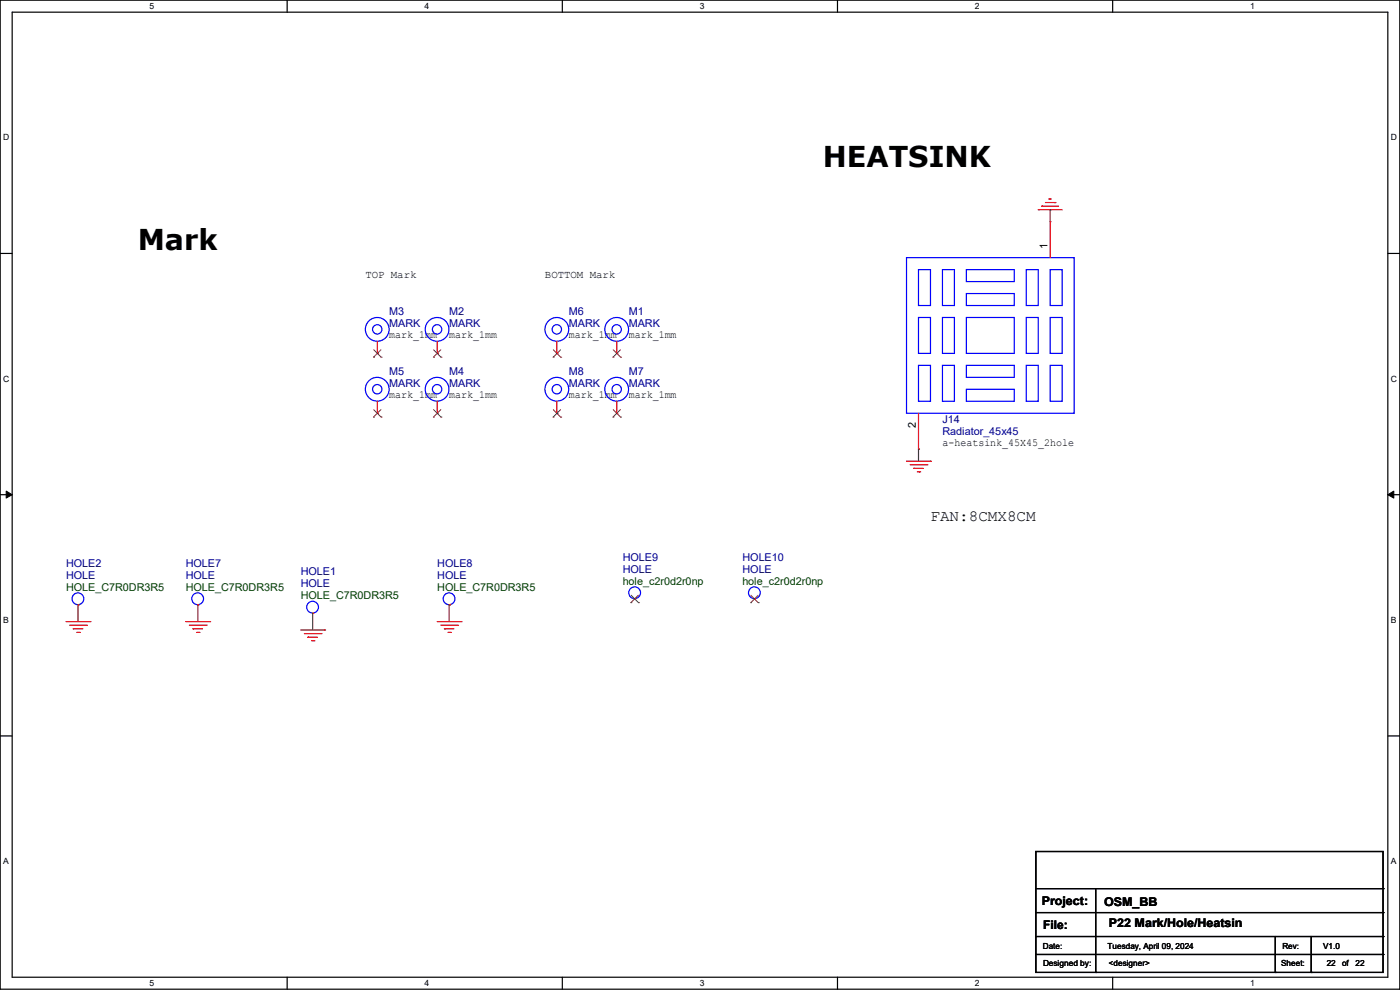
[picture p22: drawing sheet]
<svg xmlns="http://www.w3.org/2000/svg" width="297mm" height="210mm" viewBox="0 0 297 210" stroke-linecap="round" stroke-linejoin="round" font-family="sans-serif">
<defs><g id="words">
<g font-size="6.1">
<text x="174.5" y="35.3">HEATSINK</text>
<text x="29.3" y="53.1">Mark</text>
</g>
<text font-size="3.3" x="197.4" y="110.6">FAN:8CMX8CM</text>
<g font-size="2.5">
<text x="221" y="191.9">Project:</text>
<text x="221.3" y="197">File:</text>
<text x="234.2" y="192.2">OSM_BB</text>
<text x="235.2" y="196.7">P22 Mark/Hole/Heatsin</text>
</g>
<g font-size="2.3">
<text x="222.2" y="52.9" transform="rotate(-90 222.2 52.9)">1</text>
<text x="77.5" y="59.1">TOP Mark</text>
<text x="115.6" y="59.1">BOTTOM Mark</text>
<text x="82.6" y="71.8">mark_1mm</text>
<text x="95.3" y="71.8">mark_1mm</text>
<text x="120.7" y="71.8">mark_1mm</text>
<text x="133.4" y="71.8">mark_1mm</text>
<text x="82.6" y="84.5">mark_1mm</text>
<text x="95.3" y="84.5">mark_1mm</text>
<text x="120.7" y="84.5">mark_1mm</text>
<text x="133.4" y="84.5">mark_1mm</text>
<text x="194.3" y="90.7" transform="rotate(-90 194.3 90.7)">2</text>
<text x="199.9" y="94.6">a-heatsink_45X45_2hole</text>
</g>
<g font-size="2.3" fill="#000080">
<text x="82.6" y="66.9">M3</text>
<text x="82.6" y="69.4">MARK</text>
<text x="95.3" y="66.9">M2</text>
<text x="95.3" y="69.4">MARK</text>
<text x="120.7" y="66.9">M6</text>
<text x="120.7" y="69.4">MARK</text>
<text x="133.4" y="66.9">M1</text>
<text x="133.4" y="69.4">MARK</text>
<text x="82.6" y="79.6">M5</text>
<text x="82.6" y="82.1">MARK</text>
<text x="95.3" y="79.6">M4</text>
<text x="95.3" y="82.1">MARK</text>
<text x="120.7" y="79.6">M8</text>
<text x="120.7" y="82.1">MARK</text>
<text x="133.4" y="79.6">M7</text>
<text x="133.4" y="82.1">MARK</text>
<text x="199.9" y="89.7">J14</text>
<text x="199.9" y="92.3">Radiator_45x45</text>
<text x="132.1" y="119">HOLE9</text>
<text x="157.5" y="119">HOLE10</text>
<text x="14" y="120.2">HOLE2</text>
<text x="14" y="122.8">HOLE</text>
<text x="39.4" y="120.2">HOLE7</text>
<text x="39.4" y="122.8">HOLE</text>
<text x="63.8" y="122">HOLE1</text>
<text x="63.8" y="124.5">HOLE</text>
<text x="92.8" y="120.2">HOLE8</text>
<text x="92.8" y="122.8">HOLE</text>
<text x="132.1" y="121.5">HOLE</text>
<text x="157.5" y="121.5">HOLE</text>
</g>
<g font-size="2.3" fill="#004000">
<text x="14" y="125.3">HOLE_C7R0DR3R5</text>
<text x="39.4" y="125.3">HOLE_C7R0DR3R5</text>
<text x="92.8" y="125.3">HOLE_C7R0DR3R5</text>
<text x="132.1" y="124">hole_c2r0d2r0np</text>
<text x="157.5" y="124">hole_c2r0d2r0np</text>
<text x="63.8" y="127.1">HOLE_C7R0DR3R5</text>
</g>
<g font-size="1.8">
<text x="31.7" y="1.9">5</text>
<text x="90.1" y="1.9">4</text>
<text x="148.5" y="1.9">3</text>
<text x="206.8" y="1.9">2</text>
<text x="265.2" y="1.9">1</text>
<text x=".7" y="29.8">D</text>
<text x="295.1" y="29.8">D</text>
<text x=".7" y="80.9">C</text>
<text x="295.1" y="80.9">C</text>
<text x=".7" y="132.1">B</text>
<text x="295.1" y="132.1">B</text>
<text x=".7" y="183.3">A</text>
<text x="295.1" y="183.3">A</text>
<text x="221.3" y="201.3">Date:</text>
<text x="235" y="201.3">Tuesday, April 09, 2024</text>
<text x="272.1" y="201.3">Rev:</text>
<text x="280.7" y="201.3">V1.0</text>
<text x="31.7" y="209.2">5</text>
<text x="90.1" y="209.2">4</text>
<text x="148.5" y="209.2">3</text>
<text x="206.8" y="209.2">2</text>
<text x="221.3" y="204.9">Designed by:</text>
<text x="235.2" y="204.9">&lt;designer&gt;</text>
<text x="265.2" y="209.2">1</text>
<text x="271.8" y="204.9">Sheet:</text>
<text x="281.5" y="204.9">22</text>
<text x="284.7" y="204.9">of</text>
<text x="287.6" y="204.9">22</text>
</g>
</g></defs>
<path d="M0 0h297v209.8h-297zM2.6 2.6h291.8v204.7h-291.8z" fill="none" stroke="#000" stroke-width=".25"/>
<g fill="#fff">
<path d="M31.7 .3h1v2h-1z"/>
<path d="M31.7 207.6h1v1.9h-1z"/>
</g>
<path d="M60.9 0v2.6M60.9 207.3v2.5" fill="none" stroke="#000" stroke-width=".25"/>
<g fill="#fff">
<path d="M90.1 .3h1v2h-1z"/>
<path d="M90.1 207.6h1v1.9h-1z"/>
</g>
<path d="M119.3 0v2.6M119.3 207.3v2.5" fill="none" stroke="#000" stroke-width=".25"/>
<g fill="#fff">
<path d="M148.5 .3h.9v2h-.9z"/>
<path d="M148.5 207.6h.9v1.9h-.9z"/>
</g>
<path d="M177.7 0v2.6M177.7 207.3v2.5" fill="none" stroke="#000" stroke-width=".25"/>
<g fill="#fff">
<path d="M206.8 .3h1v2h-1z"/>
<path d="M206.8 207.6h1v1.9h-1z"/>
</g>
<path d="M236.1 0v2.6M236.1 207.3v2.5" fill="none" stroke="#000" stroke-width=".25"/>
<g fill="#fff">
<path d="M265.2 .3h1v2h-1z"/>
<path d="M265.2 207.6h1v1.9h-1z"/>
<path d="M.7 28.2h1.2v1.9h-1.2z"/>
<path d="M295.1 28.2h1.2v1.9h-1.2z"/>
<path d="M.7 79.3h1.2v2h-1.2z"/>
<path d="M295.1 79.3h1.2v2h-1.2z"/>
</g>
<path d="M0 53.8h2.6M294.4 53.8h2.6" fill="none" stroke="#000" stroke-width=".25"/>
<g fill="#fff">
<path d="M.7 130.5h1.2v2h-1.2z"/>
<path d="M295.1 130.5h1.1v2h-1.1z"/>
</g>
<path d="M0 104.9h2.6M294.4 104.9h2.6" fill="none" stroke="#000" stroke-width=".25"/>
<path d="M1.3 104.2l1.3 .7-1.3 .8zM294.4 104.9l1.3-.7v1.5z" fill="#000" stroke="#000" stroke-width=".21"/>
<g fill="#fff">
<path d="M.7 181.7h1.2v2h-1.2z"/>
<path d="M295.1 181.7h1.1v2h-1.1z"/>
</g>
<g fill="none" stroke="#000" stroke-width=".25">
<path d="M0 156.1h2.6M294.4 156.1h2.6M219.8 180.6h73.6v25.7h-73.6zM219.8 188.5h73.6M219.8 193.6h73.6M219.8 198.7h73.6M232.5 188.5v17.8M270.6 198.7v7.6M278.2 198.7v7.6M293.4 188.5h.1M293.4 193.6h.1M293.4 198.7h.1"/>
<path d="M219.8 202.5h73.6M232.5 206.3h.1M270.6 206.3h.1M278.2 206.3h.1M293.4 202.5h.1"/>
</g>
<g fill="none" stroke="#f00" stroke-width=".25">
<path d="M220.3 44.5h.1M220.3 44.5h5M221 43.7h.1M221 43.7h3.6M221.8 43h2M222.5 42.2h.1M222.5 42.2h.6M222.8 47h.1M222.8 47v7.7M223.8 43h.1M80.1 75h.1M80.1 72.4v2.6"/>
<path d="M92.8 75h.1M92.8 72.4v2.6M118.2 75h.1M118.2 72.4v2.6M130.9 75h.1M130.9 72.4v2.6M80.1 87.7h.1M80.1 85.1v2.6M92.8 87.7h.1M92.8 85.1v2.6M118.2 87.7h.1M118.2 85.1v2.6"/>
<path d="M130.9 87.7h.1M130.9 85.1v2.6M192.3 97.8h5.1M193.1 98.6h3.5M193.8 99.4h.1M193.8 99.4h2.1M194.9 95.3h.1M194.9 87.7v7.6M196.6 98.6h.1M197.4 97.8h.1M194.6 100.1h.5M195.1 100.1h.1"/>
<path d="M14 131.9h5.1M14.8 132.6h3.5M15.5 133.4h.1M15.5 133.4h2.1M16.3 134.2h.5M16.6 128.3h.1M16.8 134.2h.1M18.3 132.6h.1M19.1 131.9h.1M39.4 131.9h5.1M40.2 132.6h3.5M40.9 133.4h.1"/>
<path d="M40.9 133.4h2.1M41.7 134.2h.5M42 128.3h.1M42.2 134.2h.1M43.7 132.6h.1M44.5 131.9h.1M63.8 133.6h5.1M64.6 134.4h3.5M65.3 135.2h.1M65.3 135.2h2.1M66.1 135.9h.5M66.3 130.1h.1"/>
<path d="M66.6 135.9h.1M68.1 134.4h.1M68.9 133.6h.1M92.8 131.9h5M93.5 132.6h3.6M94.3 133.4h.1M94.3 133.4h2M95 134.2h.5M95.3 128.3h.1M95.5 134.2h.1M97.1 132.6h.1M97.8 131.9h.1"/>
<path d="M134.7 127h.1M160.1 127h.1"/>
</g>
<g fill="none" stroke="#00f" stroke-width=".25">
<path d="M192.3 54.7h35.6v33h-35.6zM194.9 57.2h2.5v7.6h-2.5zM199.9 57.2h2.6v7.6h-2.6zM205 57.2h10.2v2.5h-10.2zM217.7 57.2h2.6v7.6h-2.6zM222.8 57.2h2.5v7.6h-2.5zM194.9 67.4h2.5v7.6h-2.5zM194.9 77.5h2.5v7.6h-2.5zM199.9 67.4h2.6v7.6h-2.6zM199.9 77.5h2.6v7.6h-2.6zM205 67.4h10.2v7.6h-10.2zM205 62.3h10.2v2.5h-10.2z"/>
<path d="M205 77.5h10.2v2.6h-10.2zM217.7 67.4h2.6v7.6h-2.6zM217.7 77.5h2.6v7.6h-2.6zM222.8 67.4h2.5v7.6h-2.5zM222.8 77.5h2.5v7.6h-2.5zM205 82.6h10.2v2.5h-10.2z"/>
<circle cx="80" cy="69.9" r="2.52"/>
<circle cx="80" cy="69.9" r=".99"/>
<circle cx="92.7" cy="69.9" r="2.52"/>
<circle cx="92.7" cy="69.9" r=".99"/>
<circle cx="118.1" cy="69.9" r="2.52"/>
<circle cx="118.1" cy="69.9" r=".99"/>
<circle cx="130.8" cy="69.9" r="2.52"/>
<circle cx="130.8" cy="69.9" r=".99"/>
<circle cx="80" cy="82.6" r="2.52"/>
<circle cx="80" cy="82.6" r=".99"/>
<circle cx="92.7" cy="82.6" r="2.52"/>
<circle cx="92.7" cy="82.6" r=".99"/>
<circle cx="118.1" cy="82.6" r="2.52"/>
<circle cx="118.1" cy="82.6" r=".99"/>
<circle cx="130.8" cy="82.6" r="2.52"/>
<circle cx="130.8" cy="82.6" r=".99"/>
<circle cx="16.5" cy="127" r="1.25"/>
<circle cx="41.9" cy="127" r="1.25"/>
<circle cx="66.3" cy="128.8" r="1.25"/>
<circle cx="95.3" cy="127" r="1.25"/>
<circle cx="134.6" cy="125.8" r="1.25"/>
<circle cx="160" cy="125.8" r="1.25"/>
</g>
<g fill="none" stroke="#804000" stroke-width=".21">
<path d="M79.2 75.8h.1M79.3 74.2l1.6 1.6M80.8 74.2l-1.6 1.6M80.9 75.8h.1M91.9 75.8h.1M92 74.2l1.6 1.6M93.5 74.2l-1.6 1.6M93.6 75.8h.1M117.3 75.8h.1M117.4 74.2l1.6 1.6M118.9 74.2l-1.6 1.6M119 75.8h.1"/>
<path d="M130 75.8h.1M130.1 74.2l1.6 1.6M131.6 74.2l-1.6 1.6M131.7 75.8h.1M79.2 88.5h.1M79.3 86.9l1.6 1.6M80.8 86.9l-1.6 1.6M80.9 88.5h.1M91.9 88.5h.1M92 86.9l1.6 1.6M93.5 86.9l-1.6 1.6M93.6 88.5h.1"/>
<path d="M117.3 88.5h.1M117.4 86.9l1.6 1.6M118.9 86.9l-1.6 1.6M119 88.5h.1M130 88.5h.1M130.1 86.9l1.6 1.6M131.6 86.9l-1.6 1.6M131.7 88.5h.1M133.9 127.8h.1M133.9 126.3l1.6 1.5M135.4 126.3l-1.5 1.5M135.5 127.8h.1"/>
<path d="M159.3 127.8h.1M159.3 126.3l1.6 1.5M160.8 126.3l-1.5 1.5M160.9 127.8h.1"/>
</g>
<path d="M222.8 44.5h.1M222.8 44.5v2.5M194.9 95.3h.1M194.9 95.3v2.5M16.6 128.3h.1M16.6 128.3v3.6M42 128.3h.1M42 128.3v3.6M66.3 130.1h.1M66.3 130.1v3.5M95.3 128.3h.1M95.3 128.3v3.6" fill="none" stroke="#800040" stroke-width=".25"/>
<use href="#words"/>
</svg>
